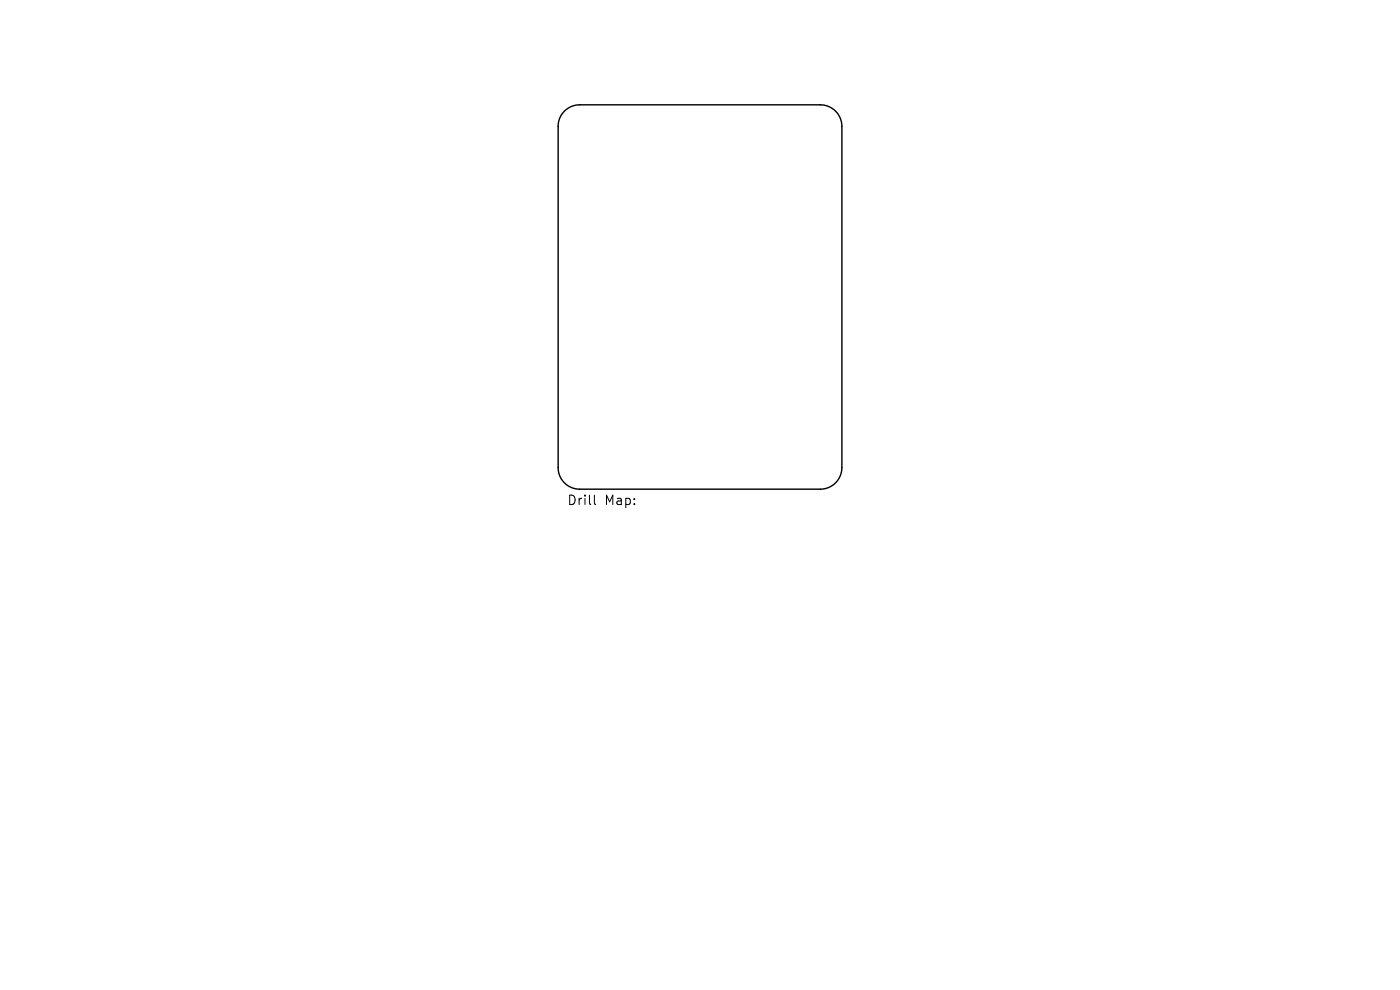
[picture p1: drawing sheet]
<svg xmlns="http://www.w3.org/2000/svg" width="297mm" height="210mm" viewBox="0 0 297 210" stroke-linecap="round" stroke-linejoin="round" font-family="sans-serif">
<defs><g id="words">
<g font-size="2.8">
<text x="120.3" y="107.4">Drill</text>
<text x="128.3" y="107.4">Map:</text>
</g>
</g></defs>
<path d="M118.4 26.8a4.6 4.6 0 0 1 4.6-4.6h51a4.6 4.6 0 0 1 4.6 4.6M118.4 26.8v72.4M178.6 26.8v72.4M118.4 99.2a4.6 4.6 0 0 0 4.6 4.6h51a4.6 4.6 0 0 0 4.6-4.6" fill="none" stroke="#000" stroke-width=".3"/>
<path d="M126.1 105v1.7l.3 .3" fill="none" stroke="#000" stroke-width=".21"/>
<use href="#words"/>
</svg>
